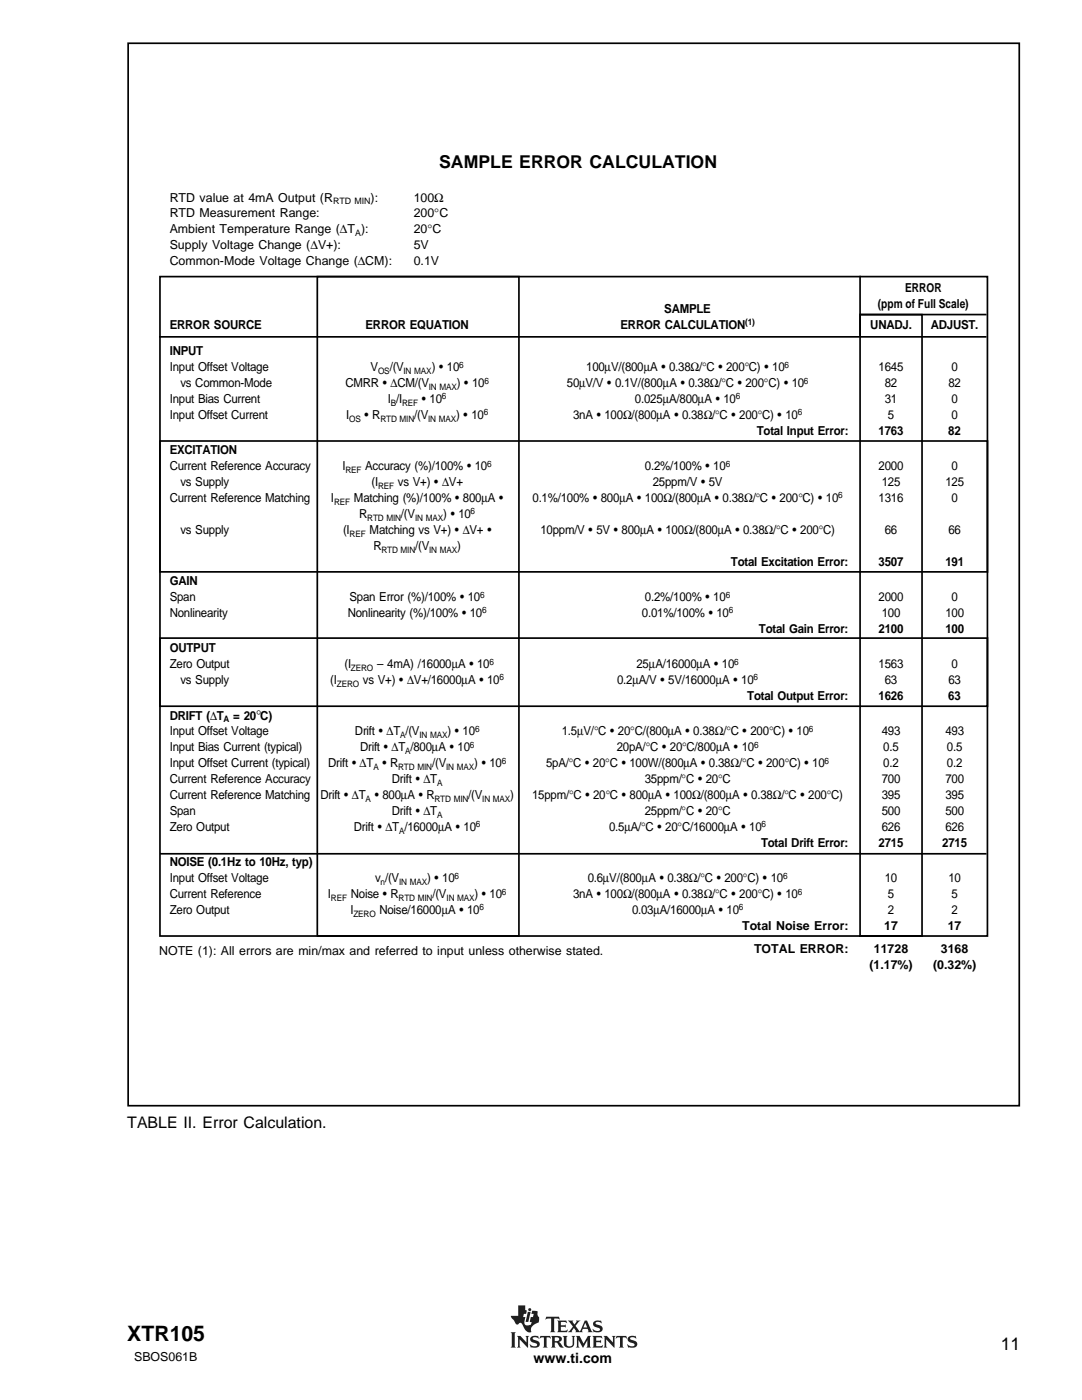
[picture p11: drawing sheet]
<svg xmlns="http://www.w3.org/2000/svg" width="216mm" height="279mm" viewBox="0 0 216 279" stroke-linecap="round" stroke-linejoin="round" font-family="sans-serif">
<defs><g id="words">
<text font-size="4.2" x="25.4" y="267.7">XTR105</text>
<g font-size="3.5">
<text x="87.6" y="33.5">SAMPLE ERROR CALCULATION</text>
<text x="199.7" y="269.3">11</text>
</g>
<text font-size="3.2" x="25.4" y="225.1">TABLE II. Error Calculation.</text>
<g font-size="2.8">
<text x="51.1" y="143.6">°</text>
<text x="106.5" y="272">www.ti.com</text>
</g>
<g font-size="2.5">
<text x="33.9" y="40.2">RTD value at 4mA Output (R</text>
<text x="74" y="40.2">):</text>
<text x="82.5" y="40.2">100Ω</text>
<text x="33.9" y="46.6">Ambient Temperature Range (∆T ):</text>
<text x="33.9" y="43.4">RTD Measurement Range:</text>
<text x="82.6" y="46.6">20°C</text>
<text x="82.6" y="43.4">200°C</text>
<text x="33.9" y="52.9">Common-Mode Voltage Change (∆CM):</text>
<text x="33.9" y="49.7">Supply Voltage Change (∆V+):</text>
<text x="82.5" y="49.7">5V</text>
<text x="82.5" y="52.9">0.1V</text>
<text x="180.6" y="58.2">ERROR</text>
<text x="33.9" y="65.6">ERROR SOURCE</text>
<text x="72.9" y="65.6">ERROR EQUATION</text>
<text x="123.8" y="65.6">ERROR CALCULATION</text>
<text x="132.5" y="62.4">SAMPLE</text>
<text x="173.7" y="65.6">UNADJ.</text>
<text x="175.2" y="61.4">(ppm of Full Scale)</text>
<text x="185.7" y="65.6">ADJUST.</text>
<text x="33.9" y="70.9">INPUT</text>
<text x="33.9" y="74.1">Input Offset Voltage</text>
<text x="36" y="77.3">vs Common-Mode</text>
<text x="68.9" y="77.3">CMRR • ∆CM/(V</text>
<text x="74" y="74.1">V</text>
<text x="77.8" y="74.1">/(V</text>
<text x="86.1" y="74.1">) • 10</text>
<text x="91.1" y="77.3">) • 10</text>
<text x="113.1" y="77.3">50µV/V • 0.1V/(800µA • 0.38Ω/°C • 200°C) • 10</text>
<text x="117" y="74.1">100µV/(800µA • 0.38Ω/°C • 200°C) • 10</text>
<text x="175.3" y="74.1">1645</text>
<text x="176.5" y="77.3">82</text>
<text x="189.2" y="77.3">82</text>
<text x="189.9" y="74.1">0</text>
<text x="33.9" y="80.4">Input Bias Current</text>
<text x="33.9" y="83.6">Input Offset Current</text>
<text x="69.1" y="83.6">I</text>
<text x="72.7" y="83.6">• R</text>
<text x="77.4" y="80.4">I /I</text>
<text x="82.6" y="83.6">/(V</text>
<text x="84.2" y="80.4">• 10</text>
<text x="91" y="83.6">) • 10</text>
<text x="114.3" y="83.6">3nA • 100Ω/(800µA • 0.38Ω/°C • 200°C) • 10</text>
<text x="126.7" y="80.4">0.025µA/800µA • 10</text>
<text x="176.5" y="80.4">31</text>
<text x="177.2" y="83.6">5</text>
<text x="189.9" y="80.4">0</text>
<text x="189.9" y="83.6">0</text>
<text x="151" y="86.8">Total Input Error:</text>
<text x="175.3" y="86.8">1763</text>
<text x="189.2" y="86.8">82</text>
<text x="33.9" y="90.7">EXCITATION</text>
<text x="33.9" y="93.9">Current Reference Accuracy</text>
<text x="68.3" y="93.9">I</text>
<text x="72.9" y="93.9">Accuracy (%)/100% • 10</text>
<text x="128.7" y="93.9">0.2%/100% • 10</text>
<text x="175.3" y="93.9">2000</text>
<text x="189.9" y="93.9">0</text>
<text x="33.9" y="100.2">Current Reference Matching</text>
<text x="36" y="97">vs Supply</text>
<text x="66" y="100.2">I</text>
<text x="70.6" y="100.2">Matching (%)/100% • 800µA •</text>
<text x="74.1" y="97">(I</text>
<text x="79.4" y="97">vs V+) • ∆V+</text>
<text x="106.3" y="100.2">0.1%/100% • 800µA • 100Ω/(800µA • 0.38Ω/°C • 200°C) • 10</text>
<text x="130.3" y="97">25ppm/V • 5V</text>
<text x="175.3" y="100.2">1316</text>
<text x="175.9" y="97">125</text>
<text x="188.6" y="97">125</text>
<text x="189.9" y="100.2">0</text>
<text x="36" y="106.6">vs Supply</text>
<text x="68.5" y="106.6">(I</text>
<text x="71.7" y="103.4">R</text>
<text x="73.7" y="106.6">Matching vs V+) • ∆V+ •</text>
<text x="80" y="103.4">/(V</text>
<text x="88.4" y="103.4">) • 10</text>
<text x="107.8" y="106.6">10ppm/V • 5V • 800µA • 100Ω/(800µA • 0.38Ω/°C • 200°C)</text>
<text x="176.5" y="106.6">66</text>
<text x="189.2" y="106.6">66</text>
<text x="74.5" y="109.7">R</text>
<text x="82.8" y="109.7">/(V</text>
<text x="91.2" y="109.7">)</text>
<text x="145.8" y="112.9">Total Excitation Error:</text>
<text x="175.3" y="112.9">3507</text>
<text x="188.6" y="112.9">191</text>
<text x="33.9" y="116.8">GAIN</text>
<text x="33.9" y="119.9">Span</text>
<text x="69.7" y="119.9">Span Error (%)/100% • 10</text>
<text x="128.7" y="119.9">0.2%/100% • 10</text>
<text x="175.3" y="119.9">2000</text>
<text x="189.9" y="119.9">0</text>
<text x="33.9" y="123.1">Nonlinearity</text>
<text x="69.4" y="123.1">Nonlinearity (%)/100% • 10</text>
<text x="128.1" y="123.1">0.01%/100% • 10</text>
<text x="175.9" y="123.1">100</text>
<text x="188.6" y="123.1">100</text>
<text x="33.9" y="130.2">OUTPUT</text>
<text x="151.4" y="126.3">Total Gain Error:</text>
<text x="175.3" y="126.3">2100</text>
<text x="188.6" y="126.3">100</text>
<text x="33.9" y="133.3">Zero Output</text>
<text x="36" y="136.5">vs Supply</text>
<text x="65.9" y="136.5">(I</text>
<text x="68.7" y="133.3">(I</text>
<text x="72.4" y="136.5">vs V+) • ∆V+/16000µA • 10</text>
<text x="75.2" y="133.3">– 4mA) /16000µA • 10</text>
<text x="123.1" y="136.5">0.2µA/V • 5V/16000µA • 10</text>
<text x="127" y="133.3">25µA/16000µA • 10</text>
<text x="175.3" y="133.3">1563</text>
<text x="176.5" y="136.5">63</text>
<text x="189.2" y="136.5">63</text>
<text x="189.9" y="133.3">0</text>
<text x="33.9" y="143.6">DRIFT (∆T</text>
<text x="46.5" y="143.6">= 20 C)</text>
<text x="149.1" y="139.7">Total Output Error:</text>
<text x="175.3" y="139.7">1626</text>
<text x="189.2" y="139.7">63</text>
<text x="33.9" y="146.8">Input Offset Voltage</text>
<text x="33.9" y="149.9">Input Bias Current (typical)</text>
<text x="70.8" y="146.8">Drift • ∆T /(V</text>
<text x="71.8" y="149.9">Drift • ∆T /800µA • 10</text>
<text x="89.3" y="146.8">) • 10</text>
<text x="112.1" y="146.8">1.5µV/°C • 20°C/(800µA • 0.38Ω/°C • 200°C) • 10</text>
<text x="123.1" y="149.9">20pA/°C • 20°C/800µA • 10</text>
<text x="175.9" y="146.8">493</text>
<text x="176.2" y="149.9">0.5</text>
<text x="188.6" y="146.8">493</text>
<text x="188.9" y="149.9">0.5</text>
<text x="33.9" y="153.1">Input Offset Current (typical)</text>
<text x="65.5" y="153.1">Drift • ∆T</text>
<text x="76.3" y="153.1">• R</text>
<text x="86.2" y="153.1">/(V</text>
<text x="94.6" y="153.1">) • 10</text>
<text x="109" y="153.1">5pA/°C • 20°C • 100W/(800µA • 0.38Ω/°C • 200°C) • 10</text>
<text x="176.2" y="153.1">0.2</text>
<text x="188.9" y="153.1">0.2</text>
<text x="33.9" y="156.3">Current Reference Accuracy</text>
<text x="33.9" y="159.5">Current Reference Matching</text>
<text x="63.9" y="159.5">Drift • ∆T</text>
<text x="74.8" y="159.5">• 800µA • R</text>
<text x="78.2" y="156.3">Drift • ∆T</text>
<text x="93.4" y="159.5">/(V</text>
<text x="101.8" y="159.5">)</text>
<text x="106.2" y="159.5">15ppm/°C • 20°C • 800µA • 100Ω/(800µA • 0.38Ω/°C • 200°C)</text>
<text x="128.7" y="156.3">35ppm/°C • 20°C</text>
<text x="175.9" y="156.3">700</text>
<text x="175.9" y="159.5">395</text>
<text x="188.6" y="159.5">395</text>
<text x="188.6" y="156.3">700</text>
<text x="33.9" y="162.6">Span</text>
<text x="33.9" y="165.8">Zero Output</text>
<text x="70.6" y="165.8">Drift • ∆T /16000µA • 10</text>
<text x="78.2" y="162.6">Drift • ∆T</text>
<text x="121.5" y="165.8">0.5µA/°C • 20°C/16000µA • 10</text>
<text x="128.7" y="162.6">25ppm/°C • 20°C</text>
<text x="175.9" y="162.6">500</text>
<text x="175.9" y="165.8">626</text>
<text x="188.6" y="162.6">500</text>
<text x="188.6" y="165.8">626</text>
<text x="33.9" y="172.8">NOISE (0.1Hz to 10Hz, typ)</text>
<text x="151.8" y="169">Total Drift Error:</text>
<text x="175.3" y="169">2715</text>
<text x="188" y="169">2715</text>
<text x="33.9" y="179.2">Current Reference</text>
<text x="33.9" y="176">Input Offset Voltage</text>
<text x="65.4" y="179.2">I</text>
<text x="70" y="179.2">Noise • R</text>
<text x="74.8" y="176">v /(V</text>
<text x="85.2" y="176">) • 10</text>
<text x="86.3" y="179.2">/(V</text>
<text x="94.7" y="179.2">) • 10</text>
<text x="114.3" y="179.2">3nA • 100Ω/(800µA • 0.38Ω/°C • 200°C) • 10</text>
<text x="117.3" y="176">0.6µV/(800µA • 0.38Ω/°C • 200°C) • 10</text>
<text x="176.5" y="176">10</text>
<text x="177.2" y="179.2">5</text>
<text x="189.2" y="176">10</text>
<text x="189.9" y="179.2">5</text>
<text x="33.9" y="182.4">Zero Output</text>
<text x="69.9" y="182.4">I</text>
<text x="75.7" y="182.4">Noise/16000µA • 10</text>
<text x="126.1" y="182.4">0.03µA/16000µA • 10</text>
<text x="148.1" y="185.5">Total Noise Error:</text>
<text x="176.4" y="185.5">17</text>
<text x="177.2" y="182.4">2</text>
<text x="189.1" y="185.5">17</text>
<text x="189.9" y="182.4">2</text>
<text x="31.7" y="190.7">NOTE (1): All errors are min/max and referred to input unless otherwise stated.</text>
<text x="150.5" y="190.2">TOTAL ERROR:</text>
<text x="174.4" y="190.2">11728</text>
<text x="187.7" y="190.2">3168</text>
<text x="173.5" y="193.3">(1.17%)</text>
<text x="186.2" y="193.3">(0.32%)</text>
<text x="26.8" y="271.6">SBOS061B</text>
</g>
<g font-size="1.8">
<text x="66.5" y="40.8">RTD MIN</text>
<text x="70.9" y="47.2">A</text>
<text x="148.7" y="64.9">(1)</text>
<text x="75.4" y="74.7">OS</text>
<text x="80.5" y="74.7">IN MAX</text>
<text x="85.6" y="77.9">IN MAX</text>
<text x="91.7" y="73.4">6</text>
<text x="96.6" y="76.5">6</text>
<text x="156.5" y="73.4">6</text>
<text x="160.4" y="76.5">6</text>
<text x="78" y="81">B REF</text>
<text x="88.2" y="79.7">6</text>
<text x="96.5" y="82.9">6</text>
<text x="146.8" y="79.7">6</text>
<text x="159.2" y="82.9">6</text>
<text x="69.7" y="84.2">OS</text>
<text x="75.9" y="84.2">RTD MIN</text>
<text x="85.4" y="84.2">IN MAX</text>
<text x="68.9" y="94.4">REF</text>
<text x="97.2" y="93.1">6</text>
<text x="144.8" y="93.1">6</text>
<text x="66.7" y="100.8">REF</text>
<text x="75.4" y="97.6">REF</text>
<text x="167.3" y="99.5">6</text>
<text x="69.8" y="107.1">REF</text>
<text x="73.3" y="103.9">RTD MIN</text>
<text x="82.8" y="103.9">IN MAX</text>
<text x="93.9" y="102.7">6</text>
<text x="76.1" y="110.3">RTD MIN</text>
<text x="85.6" y="110.3">IN MAX</text>
<text x="95.8" y="119.3">6</text>
<text x="144.8" y="119.3">6</text>
<text x="96.2" y="122.4">6</text>
<text x="145.4" y="122.4">6</text>
<text x="67.2" y="137.1">ZERO</text>
<text x="70" y="133.9">ZERO</text>
<text x="97.7" y="132.6">6</text>
<text x="99.7" y="135.8">6</text>
<text x="146.5" y="132.6">6</text>
<text x="150.4" y="135.8">6</text>
<text x="44.6" y="144.1">A</text>
<text x="79.8" y="147.3">A</text>
<text x="83.7" y="147.3">IN MAX</text>
<text x="93.8" y="149.2">6</text>
<text x="94.8" y="146">6</text>
<text x="150.5" y="149.2">6</text>
<text x="161.4" y="146">6</text>
<text x="74.5" y="153.7">A</text>
<text x="79.5" y="153.7">RTD MIN</text>
<text x="80.9" y="150.5">A</text>
<text x="89" y="153.7">IN MAX</text>
<text x="100.1" y="152.4">6</text>
<text x="164.5" y="152.4">6</text>
<text x="72.9" y="160">A</text>
<text x="86.7" y="160">RTD MIN</text>
<text x="87.2" y="156.8">A</text>
<text x="96.2" y="160">IN MAX</text>
<text x="79.6" y="166.4">A</text>
<text x="87.2" y="163.2">A</text>
<text x="95" y="165.1">6</text>
<text x="152" y="165.1">6</text>
<text x="66" y="179.8">REF</text>
<text x="75.9" y="176.6">n</text>
<text x="79.5" y="179.8">RTD MIN</text>
<text x="79.6" y="176.6">IN MAX</text>
<text x="89.1" y="179.8">IN MAX</text>
<text x="90.7" y="175.3">6</text>
<text x="100.2" y="178.5">6</text>
<text x="156.3" y="175.3">6</text>
<text x="159.2" y="178.5">6</text>
<text x="70.5" y="183">ZERO</text>
<text x="95.7" y="181.7">6</text>
<text x="147.4" y="181.7">6</text>
</g>
</g></defs>
<g fill="#231f20">
<path d="M103.4 260.5h1.4v.9l.3 .1-.1 .7h-.5l-.1 .6h.4l-.2 1a.56 .56 0 0 0 .5 .7l.8-.1 .2-.6h-.4l.2-1h.4l.2-.6h-.5l.2-.6 1.1 .1-.1 .7 .4 .4v.7a.5 .5 0 0 1-.6 .6l-1 .8v.7a.2 .2 0 0 1 0 .2 .2 .2 0 0 1-.2 .1 2 2 0 0 1-1.6-1.6 .44 .44 0 0 0-.4-.3 .44 .44 0 0 0-.4 .3h-.3l-.2-.1-.9-1.3-.1-.3h1.5z" fill-rule="evenodd"/>
<path d="M105.3 261.8h.6l-.5 2h-.5z" fill-rule="evenodd"/>
<path d="M118.5 263.8l.4-.2 1-.1 .2 .6-.6-.3-.6 .1a.34 .34 0 0 0 0 .4 .34 .34 0 0 0 .4 .1 .77 .77 0 0 1 .9 .4 .77 .77 0 0 1-.2 .9l-.5 .2h-1l-.3-.7 .6 .4h.5a.36 .36 0 0 0 .4-.4 .36 .36 0 0 0-.5-.2 .75 .75 0 0 1-.7-.4 .75 .75 0 0 1 0-.8z" fill-rule="evenodd"/>
<path d="M111.2 263.5h1.8l.1 .6-.4-.3-.8 .1v.6h.8l.2-.2v.7l-.3-.2h-.7v.7l1 .1 .3-.3-.1 .6h-1.9l.2-.4v-1.6z" fill-rule="evenodd"/>
<path d="M109 262.8h2.5l.2 .6-.5-.3-.6 .1v2.4l.2 .3h-1l.2-.3v-2.4l-.7-.1-.4 .3z" fill-rule="evenodd"/>
<path d="M113.3 263.5h1.1l-.1 .3 .3 .5 .5-.6-.2-.2h.9l-1 1.1 .9 1.1 1-2.2h.4l.9 2.1 .3 .3h-1l.1-.2-.1-.5h-1l-.2 .5 .2 .2h-1.5l.1-.3-.4-.6-.4 .7 .1 .2h-.9l1-1.2z" fill-rule="evenodd"/>
<circle cx="105.7" cy="261.4" r=".31"/>
</g>
<path d="M116.8 264l.4 .9h-.8z" fill="#fff"/>
<g fill="#231f20">
<path d="M101.9 265.9h1l-.2 .2v2.6l.2 .2h-1l.2-.2v-2.6z" fill-rule="evenodd"/>
<path d="M103.2 266.6h.6l1.3 1.3-.1-1-.2-.3h.8l-.2 .3v2.1l-1.7-1.7v1.4l.2 .2h-.7l.2-.2v-1.8z" fill-rule="evenodd"/>
<path d="M112.3 266.6h.9l-.2 .3v1.4l.2 .3 .3 .1 .5-.1 .3-.3v-1.4l-.2-.3h.7l-.2 .3v1.3a1.05 1.05 0 0 1-1.1 .8 1.05 1.05 0 0 1-1-.8v-1.3z" fill-rule="evenodd"/>
<path d="M107.8 266.6h2l.1 .6-.4-.3-.4 .1v1.7l.2 .2h-1l.2-.3v-1.6l-.5-.1-.3 .3z" fill-rule="evenodd"/>
<path d="M106 266.8l.4-.2h1l.1 .5-.8-.2a.28 .28 0 0 0-.4 .1 .28 .28 0 0 0 .3 .4 .94 .94 0 0 1 1.1 1.1l-.6 .4-1.2 .1-.2-.7 .8 .4 .6-.1a.65 .65 0 0 0-.8-.7 .63 .63 0 0 1-.5-.4 .63 .63 0 0 1 .2-.7z" fill-rule="evenodd"/>
<path d="M114.9 266.6h.8l.7 1.5 .9-1.5h.6l-.2 .3v1.8l.3 .2h-1l.2-.2v-1.2l-.9 1.5-.9-1.6v1.2l.2 .3h-.7l.2-.3v-1.6z" fill-rule="evenodd"/>
<path d="M120.4 266.6h.7l1.2 1.3v-1l-.2-.3h.7l-.2 .3v2.1l-1.6-1.7v1.4l.2 .2h-.8l.2-.2v-1.8z" fill-rule="evenodd"/>
<path d="M118.2 266.6h1.8l.2 .6-.5-.3-.7 .1v.6h.7l.2-.2v.6l-.2-.1h-.7v.7l.9 .1 .4-.3-.1 .5h-2l.2-.2v-1.8z" fill-rule="evenodd"/>
<path d="M123 266.6h2l.1 .6-.3-.3-.5 .1v1.7l.2 .2h-1l.2-.2v-1.7l-.4-.1-.5 .3z" fill-rule="evenodd"/>
<path d="M125.4 266.8a1.44 1.44 0 0 1 1.3-.1l.1-.1 .2 .5-.4-.2a.51 .51 0 0 0-.8 .3l.1 .1a1.26 1.26 0 0 1 1.3 .9l-.3 .6-.6 .2h-.9l-.3-.7 .8 .4 .7-.1a.38 .38 0 0 0-.1-.5 .38 .38 0 0 0-.4-.1 .72 .72 0 0 1-.8-.3 .72 .72 0 0 1 .1-.9z" fill-rule="evenodd"/>
<path d="M110 266.6h1.3a.62 .62 0 0 1 .8 .5 .62 .62 0 0 1-.6 .7l1 1-.2 .2a1.03 1.03 0 0 1-1.1-.9l-.5-.2v.8l.2 .2h-.9l.2-.3v-1.6z" fill-rule="evenodd"/>
</g>
<path d="M110.7 266.9h.4a.39 .39 0 0 1 .5 .3 .39 .39 0 0 1-.4 .4h-.5z" fill-rule="evenodd" fill="#fff"/>
<path d="M25.6 8.6h177.8v212.1h-177.8zM31.9 55.2h165.1v131.6h-165.1zM63.3 55.2h40.2v131.6h-40.2zM171.6 55v12M31.7 67.2h165.1M171.5 62.8h25.3M171.6 62.8h12.4v124h-12.4zM31.9 88h165.1v26.1h-165.1zM31.9 127.3h165.1v13.6h-165.1zM31.9 170.4h164.9" fill="none" stroke="#000" stroke-width=".34"/>
<use href="#words"/>
</svg>
